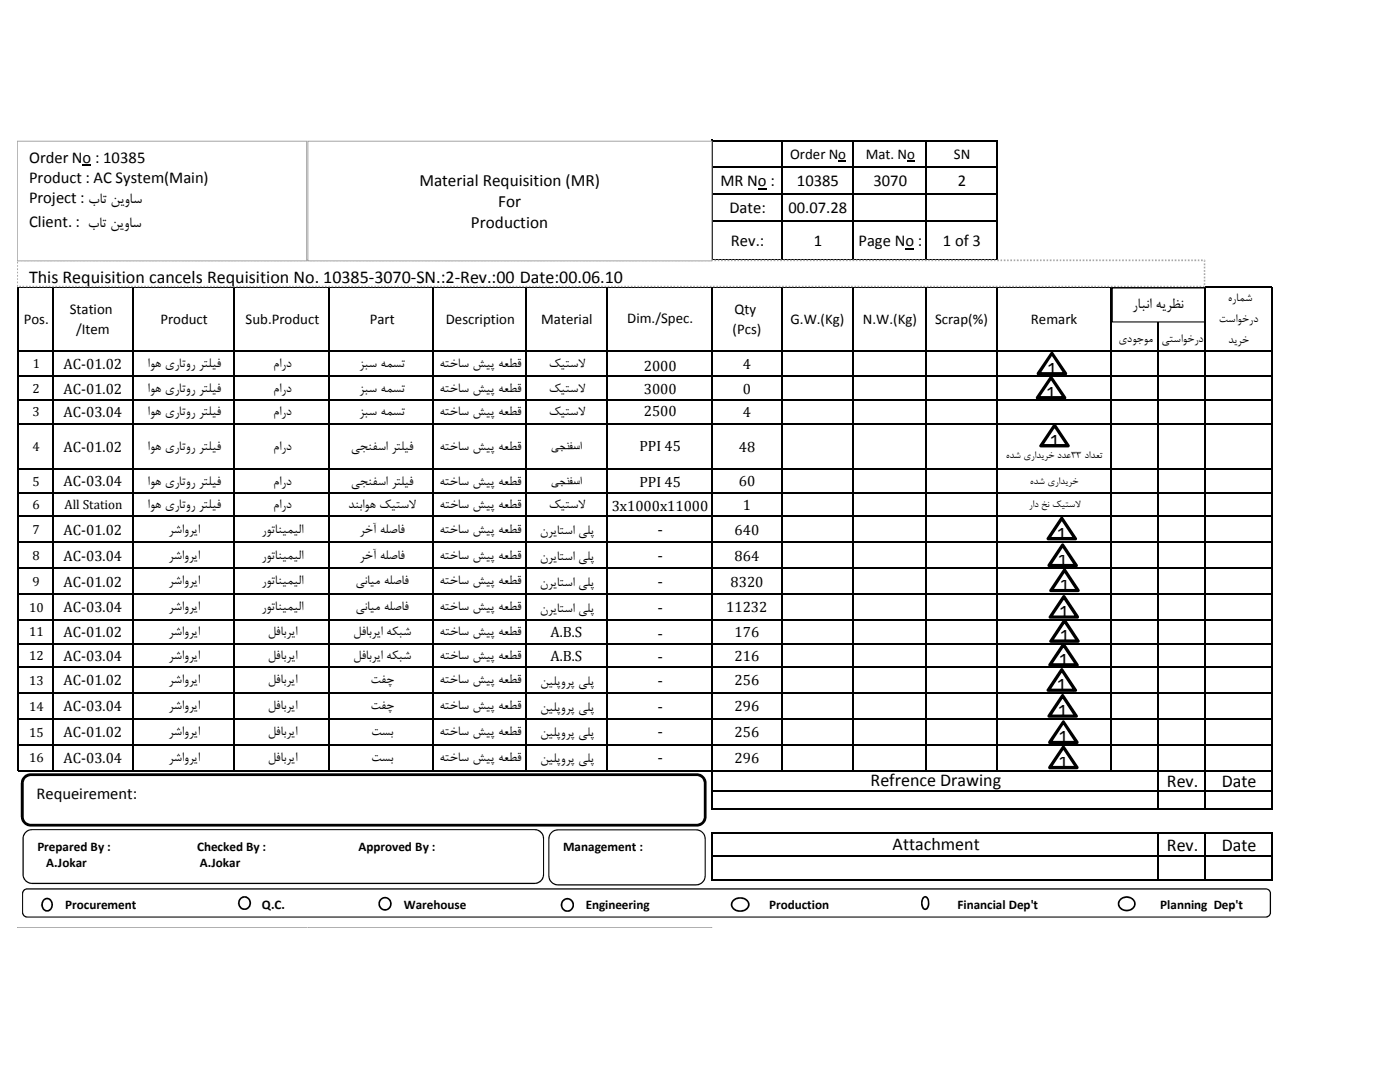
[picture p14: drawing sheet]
<svg xmlns="http://www.w3.org/2000/svg" width="279mm" height="216mm" viewBox="0 0 279 216" stroke-linecap="round" stroke-linejoin="round" font-family="sans-serif">
<defs><g id="words">
<g font-size="3.6">
<text x="5.8" y="56.6">This Requisition cancels Requisition No. 10385‐3070‐SN.:2‐Rev.:00 Date:00.06.10</text>
<text x="208.9" y="74.8">1</text>
<text x="208.7" y="79.6">1</text>
<text x="209.4" y="89.2">1</text>
<text x="210.9" y="107.7">1</text>
<text x="211.1" y="113">1</text>
<text x="211.4" y="118">1</text>
<text x="211.3" y="123.3">1</text>
<text x="211.4" y="128.1">1</text>
<text x="210.9" y="137.9">1</text>
<text x="211.2" y="132.9">1</text>
<text x="211.1" y="143.1">1</text>
<text x="211.2" y="148.3">1</text>
<text x="211.2" y="153.3">1</text>
<text x="173.7" y="156.8">Refrence Drawing</text>
<text x="232.9" y="157">Rev.</text>
<text x="243.8" y="157">Date</text>
<text x="178.1" y="169.6">Attachment</text>
<text x="232.9" y="169.8">Rev.</text>
<text x="243.8" y="169.8">Date</text>
</g>
<g font-size="3.4">
<text x="83.7" y="37.1">Material Requisition (MR)</text>
<text x="99.4" y="41.3">For</text>
<text x="94" y="45.5">Production</text>
</g>
<g font-size="3.3">
<text x="5.8" y="32.5">Order No : 10385</text>
<text x="5.8" y="40.5">Project : بات نيواس</text>
<text x="5.8" y="36.4">Product : AC System(Main)</text>
<text x="143.8" y="37.2">MR No :</text>
<text x="159" y="37.2">10385</text>
<text x="174.3" y="37.2">3070</text>
<text x="191.2" y="37.2">2</text>
<text x="5.8" y="45.4">Client. : بات نيواس</text>
<text x="145.6" y="42.6">Date:</text>
<text x="157.4" y="42.6">00.07.28</text>
<text x="145.9" y="49.1">Rev.:</text>
<text x="162.4" y="49.1">1</text>
<text x="171.3" y="49.1">Page No :</text>
<text x="188.2" y="49.1">1 of 3</text>
<text x="226" y="61.6">رابان ه</text>
<text x="232" y="61.6">يرظن</text>
<text x="7.3" y="159.4">Requeirement:</text>
</g>
<g font-size="3">
<text x="157.7" y="31.7">Order No</text>
<text x="172.8" y="31.7">Mat. No</text>
<text x="190.4" y="31.7">SN</text>
<text x="4.7" y="64.6">Pos.</text>
<text x="13.9" y="62.7">Station</text>
<text x="32" y="64.6">Product</text>
<text x="49" y="64.6">Sub.Product</text>
<text x="73.8" y="64.6">Part</text>
<text x="89" y="64.6">Description</text>
<text x="108" y="64.6">Material</text>
<text x="125.2" y="64.5">Dim./Spec.</text>
<text x="146.6" y="62.7">Qty</text>
<text x="157.8" y="64.6">G.W.(Kg)</text>
<text x="172.2" y="64.6">N.W.(Kg)</text>
<text x="186.6" y="64.6">Scrap(%)</text>
<text x="205.7" y="64.6">Remark</text>
<text x="15.2" y="66.6">/Item</text>
<text x="146.2" y="66.6">(Pcs)</text>
<text x="12.7" y="73.6">AC‐01.02</text>
<text x="29.5" y="73.2">اوه يراتور رتليف</text>
<text x="54.5" y="73.2">مارد</text>
<text x="71.7" y="73.2">زبس همست</text>
<text x="87.7" y="73.2">هتخاس شيپ هعطق</text>
<text x="109.5" y="73.2">كيتسل</text>
<text x="115.4" y="73.2">ا</text>
<text x="128.5" y="74">2000</text>
<text x="148.3" y="73.6">4</text>
<text x="12.7" y="78.5">AC‐01.02</text>
<text x="12.7" y="83.2">AC‐03.04</text>
<text x="29.5" y="78.1">اوه يراتور رتليف</text>
<text x="29.5" y="82.8">اوه يراتور رتليف</text>
<text x="54.5" y="78.1">مارد</text>
<text x="54.5" y="82.8">مارد</text>
<text x="71.7" y="78.1">زبس همست</text>
<text x="71.7" y="82.8">زبس همست</text>
<text x="87.7" y="78.1">هتخاس شيپ هعطق</text>
<text x="87.7" y="82.8">هتخاس شيپ هعطق</text>
<text x="109.5" y="78.1">كيتسل</text>
<text x="109.5" y="82.8">كيتسل</text>
<text x="115.4" y="78.1">ا</text>
<text x="115.4" y="82.8">ا</text>
<text x="128.5" y="83.1">2500</text>
<text x="128.5" y="78.7">3000</text>
<text x="148.3" y="78.5">0</text>
<text x="148.3" y="83.2">4</text>
<text x="29.5" y="89.7">اوه يراتور رتليف</text>
<text x="54.5" y="89.7">مارد</text>
<text x="70" y="89.7">يجنفسا رتليف</text>
<text x="87.7" y="89.7">هتخاس شيپ هعطق</text>
<text x="12.7" y="90.2">AC‐01.02</text>
<text x="127.6" y="90">PPI 45</text>
<text x="147.4" y="90.2">48</text>
<text x="12.7" y="97.1">AC‐03.04</text>
<text x="29.5" y="96.7">اوه يراتور رتليف</text>
<text x="29.5" y="101.4">اوه يراتور رتليف</text>
<text x="54.5" y="101.4">مارد</text>
<text x="54.5" y="96.7">مارد</text>
<text x="69.5" y="101.4">دنابوه كيتسل</text>
<text x="70" y="96.7">يجنفسا رتليف</text>
<text x="81.6" y="101.4">ا</text>
<text x="87.7" y="96.7">هتخاس شيپ هعطق</text>
<text x="87.7" y="101.4">هتخاس شيپ هعطق</text>
<text x="109.5" y="101.4">كيتسل</text>
<text x="115.4" y="101.4">ا</text>
<text x="122.1" y="101.9">3x1000x11000</text>
<text x="127.6" y="97.2">PPI 45</text>
<text x="147.4" y="97.1">60</text>
<text x="148.3" y="101.8">1</text>
<text x="12.7" y="106.7">AC‐01.02</text>
<text x="33.7" y="106.3">رشاور اي</text>
<text x="52.2" y="106.3">روتانيميال</text>
<text x="71.8" y="106.3">رخآ هلصاف</text>
<text x="87.7" y="106.3">هتخاس شيپ هعطق</text>
<text x="107.7" y="106.6">نرياتسا يلپ</text>
<text x="131.3" y="106.6">-</text>
<text x="146.6" y="106.7">640</text>
<text x="12.7" y="111.9">AC‐03.04</text>
<text x="33.7" y="111.5">رشاور اي</text>
<text x="52.2" y="111.5">روتانيميال</text>
<text x="71.8" y="111.5">رخآ هلصاف</text>
<text x="87.7" y="111.5">هتخاس شيپ هعطق</text>
<text x="107.7" y="111.7">نرياتسا يلپ</text>
<text x="131.3" y="111.7">-</text>
<text x="146.6" y="111.9">864</text>
<text x="12.7" y="117.1">AC‐01.02</text>
<text x="33.7" y="116.6">رشاور اي</text>
<text x="52.2" y="116.6">روتانيميال</text>
<text x="71" y="116.6">يان يم هلصاف</text>
<text x="87.7" y="116.6">هتخاس شيپ هعطق</text>
<text x="107.7" y="116.9">نرياتسا يلپ</text>
<text x="131.3" y="116.9">-</text>
<text x="145.8" y="117.1">8320</text>
<text x="12.7" y="122.2">AC‐03.04</text>
<text x="33.7" y="121.8">رشاور اي</text>
<text x="52.2" y="121.8">روتانيميال</text>
<text x="71" y="121.8">يان يم هلصاف</text>
<text x="87.7" y="121.8">هتخاس شيپ هعطق</text>
<text x="107.7" y="122">نرياتسا يلپ</text>
<text x="131.3" y="122">-</text>
<text x="145" y="122.2">11232</text>
<text x="12.7" y="127.1">AC‐01.02</text>
<text x="12.7" y="131.8">AC‐03.04</text>
<text x="33.7" y="126.7">رشاور اي</text>
<text x="33.7" y="131.4">رشاور اي</text>
<text x="53.4" y="126.7">لف بار اي</text>
<text x="53.4" y="131.4">لف بار اي</text>
<text x="70.5" y="126.7">لف بار اي هكبش</text>
<text x="70.5" y="131.4">لف بار اي هكبش</text>
<text x="87.7" y="126.7">هتخاس شيپ هعطق</text>
<text x="87.7" y="131.4">هتخاس شيپ هعطق</text>
<text x="109.9" y="127.1">A.B.S</text>
<text x="109.9" y="131.8">A.B.S</text>
<text x="131.3" y="132">-</text>
<text x="131.3" y="127.3">-</text>
<text x="146.6" y="127.1">176</text>
<text x="146.6" y="131.8">216</text>
<text x="12.7" y="136.8">AC‐01.02</text>
<text x="33.7" y="136.4">رشاور اي</text>
<text x="53.4" y="136.4">لف بار اي</text>
<text x="73.9" y="136.4">تفچ</text>
<text x="87.7" y="136.4">هتخاس شيپ هعطق</text>
<text x="107.8" y="136.6">نيلپورپ يلپ</text>
<text x="131.3" y="136.6">-</text>
<text x="146.6" y="136.8">256</text>
<text x="12.7" y="141.9">AC‐03.04</text>
<text x="33.7" y="141.5">رشاور اي</text>
<text x="53.4" y="141.5">لف بار اي</text>
<text x="73.9" y="141.5">تفچ</text>
<text x="87.7" y="141.5">هتخاس شيپ هعطق</text>
<text x="107.8" y="141.8">نيلپورپ يلپ</text>
<text x="131.3" y="141.8">-</text>
<text x="146.6" y="141.9">296</text>
<text x="12.7" y="147.1">AC‐01.02</text>
<text x="33.7" y="146.7">رشاور اي</text>
<text x="53.4" y="146.7">لف بار اي</text>
<text x="74.1" y="146.7">تسب</text>
<text x="87.7" y="146.7">هتخاس شيپ هعطق</text>
<text x="107.8" y="146.9">نيلپورپ يلپ</text>
<text x="131.3" y="146.9">-</text>
<text x="146.6" y="147.1">256</text>
<text x="12.7" y="152.3">AC‐03.04</text>
<text x="33.7" y="151.8">رشاور اي</text>
<text x="53.4" y="151.8">لف بار اي</text>
<text x="74.1" y="151.8">تسب</text>
<text x="87.7" y="151.8">هتخاس شيپ هعطق</text>
<text x="107.8" y="152.1">نيلپورپ يلپ</text>
<text x="131.3" y="152.1">-</text>
<text x="146.6" y="152.3">296</text>
</g>
<g font-size="2.6">
<text x="243.2" y="64.2">تساوخرد</text>
<text x="245.1" y="60">هرامش</text>
<text x="223.2" y="68.3">يدوجوم</text>
<text x="231.8" y="68.3">يتساوخرد</text>
<text x="245.1" y="68.4">ديرخ</text>
<text x="6.5" y="73.5">1</text>
<text x="6.5" y="78.4">2</text>
<text x="6.5" y="83.1">3</text>
<text x="6.5" y="90">4</text>
<text x="110.1" y="90">یجنفسا</text>
<text x="6.5" y="96.9">5</text>
<text x="6.5" y="101.6">6</text>
<text x="12.9" y="101.6">All Station</text>
<text x="110.1" y="96.9">یجنفسا</text>
<text x="6.5" y="106.6">7</text>
<text x="6.5" y="111.8">8</text>
<text x="6.5" y="116.9">9</text>
<text x="5.8" y="122.1">10</text>
<text x="5.8" y="127">11</text>
<text x="5.8" y="131.7">12</text>
<text x="5.8" y="136.7">13</text>
<text x="5.8" y="141.8">14</text>
<text x="5.8" y="147">15</text>
<text x="5.8" y="152.1">16</text>
<text x="7.5" y="169.7">Prepared By :</text>
<text x="9.2" y="172.9">A.Jokar</text>
<text x="39.3" y="169.7">Checked By :</text>
<text x="39.9" y="172.9">A.Jokar</text>
<text x="71.5" y="169.7">Approved By :</text>
<text x="112.4" y="169.8">Management :</text>
<text x="13" y="181.3">Procurement</text>
<text x="52.3" y="181.3">Q.C.</text>
<text x="80.6" y="181.3">Warehouse</text>
<text x="116.9" y="181.3">Engineering</text>
<text x="153.5" y="181.3">Production</text>
<text x="191.1" y="181.3">Financial Dep't</text>
<text x="231.6" y="181.3">Planning Dep't</text>
</g>
<g font-size="2.3">
<text x="200.7" y="91.4">هدش يراديرخ ددع33 دادعت</text>
<text x="205.3" y="101.2">راد خن كيتسل</text>
<text x="205.5" y="96.5">هدش يراديرخ</text>
<text x="214.5" y="101.2">ا</text>
</g>
</g></defs>
<path d="M151.3 37.6h1.7v.2h-1.7zM167.3 32.1h1.6v.2h-1.6zM181.1 32.1h1.5v.2h-1.5zM180.7 49.5h1.7v.2h-1.7z" fill="#000"/>
<g fill="none" stroke="#000" stroke-width=".3">
<path d="M142.2 27.9v24.2M142.3 28h56.8M142.3 33.4h56.8M142.3 38.8h56.8M156 28.2v23.9M170.3 28.2v23.9M184.8 28.2v23.9M198.9 28.2v125.7M3.6 57.1v96.8M3.7 57.3h250.2M10.6 57.4v96.5M26.5 57.4v96.5"/>
<path d="M46.8 57.4v96.5M65.7 57.4v96.5M86.5 57.4v96.5M105 57.4v96.5M121.1 57.4v96.5M142.2 57.4v104.2M142.3 44.2h56.8M142.3 51.9h56.8M156 57.4v96.5M170.3 57.4v96.5M184.8 57.4v96.5M221.8 57.4v96.5"/>
<path d="M231.2 57.4v104.2M240.5 57.4v104.2M253.8 57.4v104.2M3.7 70h250.2M3.7 75.1h250.2M3.7 79.8h250.2M3.7 84.5h250.2M3.7 93.7h250.2M3.7 98.4h250.2M3.7 103.1h250.2M3.7 108.2h250.2M3.7 113.4h250.2"/>
<path d="M3.7 118.6h250.2M3.7 123.7h250.2M3.7 128.4h250.2M3.7 133.1h250.2M3.7 138.3h250.2M3.7 143.4h250.2M3.7 148.6h250.2M3.7 153.8h250.2M142.3 157.8h111.6M142.2 166v9.7M142.3 161.5h111.6M142.3 166.2h111.6"/>
<path d="M142.3 170.9h111.6M142.3 175.6h111.6M231.2 166.3v9.4M240.5 166.3v9.4M253.8 166.3v9.4"/>
</g>
<path d="M3.4 51.9h237v5.2h-237z" fill="#fff"/>
<path d="M3.4 56.9h.2v.2h-.2zM3.4 56.2h.2v.3h-.2zM3.4 55.5h.2v.3h-.2zM3.4 54.9h.2v.3h-.2zM3.4 54.2h.2v.3h-.2zM3.4 53.6h.2v.3h-.2zM3.4 52.9h.2v.3h-.2zM3.4 52.2h.2v.4h-.2zM3.5 51.8h.3v.3h-.3zM4.1 51.8h.3v.3h-.3zM4.8 51.8h.3v.3h-.3zM5.5 51.8h.3v.3h-.3zM6.1 51.8h.3v.3h-.3zM6.8 51.8h.3v.3h-.3zM7.4 51.8h.3v.3h-.3zM8.1 51.8h.3v.3h-.3zM8.7 51.8h.4v.3h-.4zM9.4 51.8h.3v.3h-.3zM10 51.8h.4v.3h-.4zM10.7 51.8h.3v.3h-.3zM11.3 51.8h.4v.3h-.4zM12 51.8h.3v.3h-.3zM12.7 51.8h.3v.3h-.3zM13.3 51.8h.3v.3h-.3zM14 51.8h.3v.3h-.3zM14.6 51.8h.3v.3h-.3zM15.3 51.8h.3v.3h-.3zM16 51.8h.3v.3h-.3zM16.6 51.8h.3v.3h-.3zM17.3 51.8h.3v.3h-.3zM17.9 51.8h.3v.3h-.3zM18.6 51.8h.3v.3h-.3zM19.2 51.8h.4v.3h-.4zM19.9 51.8h.3v.3h-.3zM20.5 51.8h.4v.3h-.4zM21.2 51.8h.3v.3h-.3zM21.8 51.8h.4v.3h-.4zM22.5 51.8h.3v.3h-.3zM23.2 51.8h.3v.3h-.3zM23.8 51.8h.3v.3h-.3zM24.5 51.8h.3v.3h-.3zM25.1 51.8h.3v.3h-.3zM25.8 51.8h.3v.3h-.3zM26.5 51.8h.3v.3h-.3zM27.1 51.8h.3v.3h-.3zM27.8 51.8h.3v.3h-.3zM28.4 51.8h.3v.3h-.3zM29.1 51.8h.3v.3h-.3zM29.7 51.8h.4v.3h-.4zM30.4 51.8h.3v.3h-.3zM31 51.8h.4v.3h-.4zM31.7 51.8h.3v.3h-.3zM32.3 51.8h.4v.3h-.4zM33 51.8h.3v.3h-.3zM33.7 51.8h.3v.3h-.3zM34.3 51.8h.3v.3h-.3zM35 51.8h.3v.3h-.3zM35.6 51.8h.3v.3h-.3zM36.3 51.8h.3v.3h-.3zM37 51.8h.3v.3h-.3zM37.6 51.8h.3v.3h-.3zM38.3 51.8h.3v.3h-.3zM38.9 51.8h.3v.3h-.3zM39.6 51.8h.3v.3h-.3zM40.2 51.8h.4v.3h-.4zM40.9 51.8h.3v.3h-.3zM41.5 51.8h.4v.3h-.4zM42.2 51.8h.3v.3h-.3zM42.8 51.8h.4v.3h-.4zM43.5 51.8h.3v.3h-.3zM44.2 51.8h.3v.3h-.3zM44.8 51.8h.3v.3h-.3zM45.5 51.8h.3v.3h-.3zM46.1 51.8h.3v.3h-.3zM46.8 51.8h.3v.3h-.3zM47.5 51.8h.3v.3h-.3zM48.1 51.8h.3v.3h-.3zM48.8 51.8h.3v.3h-.3zM49.4 51.8h.3v.3h-.3zM50.1 51.8h.3v.3h-.3zM50.7 51.8h.4v.3h-.4zM51.4 51.8h.3v.3h-.3zM52 51.8h.4v.3h-.4zM52.7 51.8h.3v.3h-.3zM53.3 51.8h.4v.3h-.4zM54 51.8h.3v.3h-.3zM54.7 51.8h.3v.3h-.3zM55.3 51.8h.3v.3h-.3zM56 51.8h.3v.3h-.3zM56.6 51.8h.3v.3h-.3zM57.3 51.8h.3v.3h-.3zM58 51.8h.3v.3h-.3zM58.6 51.8h.3v.3h-.3zM59.3 51.8h.3v.3h-.3zM59.9 51.8h.3v.3h-.3zM60.6 51.8h.3v.3h-.3zM61.2 51.8h.4v.3h-.4zM61.9 51.8h.3v.3h-.3zM62.5 51.8h.4v.3h-.4zM63.2 51.8h.3v.3h-.3zM63.8 51.8h.4v.3h-.4zM64.5 51.8h.3v.3h-.3zM65.2 51.8h.3v.3h-.3zM65.8 51.8h.3v.3h-.3zM66.5 51.8h.3v.3h-.3zM67.1 51.8h.3v.3h-.3zM67.8 51.8h.3v.3h-.3zM68.5 51.8h.2v.3h-.2zM69.1 51.8h.3v.3h-.3zM69.8 51.8h.3v.3h-.3zM70.4 51.8h.3v.3h-.3zM71.1 51.8h.3v.3h-.3zM71.7 51.8h.4v.3h-.4zM72.4 51.8h.3v.3h-.3zM73 51.8h.4v.3h-.4zM73.7 51.8h.3v.3h-.3zM74.3 51.8h.4v.3h-.4zM75 51.8h.3v.3h-.3zM75.6 51.8h.4v.3h-.4zM76.3 51.8h.3v.3h-.3zM77 51.8h.3v.3h-.3zM77.6 51.8h.3v.3h-.3zM78.3 51.8h.3v.3h-.3zM79 51.8h.2v.3h-.2zM79.6 51.8h.3v.3h-.3zM80.3 51.8h.3v.3h-.3zM80.9 51.8h.3v.3h-.3zM81.6 51.8h.3v.3h-.3zM82.2 51.8h.3v.3h-.3zM82.9 51.8h.3v.3h-.3zM83.5 51.8h.4v.3h-.4zM84.2 51.8h.3v.3h-.3zM84.8 51.8h.4v.3h-.4zM85.5 51.8h.3v.3h-.3zM86.1 51.8h.4v.3h-.4zM86.8 51.8h.3v.3h-.3zM87.5 51.8h.3v.3h-.3zM88.1 51.8h.3v.3h-.3zM88.8 51.8h.3v.3h-.3zM89.5 51.8h.2v.3h-.2zM90.1 51.8h.3v.3h-.3zM90.8 51.8h.3v.3h-.3zM91.4 51.8h.3v.3h-.3zM92.1 51.8h.3v.3h-.3zM92.7 51.8h.3v.3h-.3zM93.4 51.8h.3v.3h-.3zM94 51.8h.4v.3h-.4zM94.7 51.8h.3v.3h-.3zM95.3 51.8h.4v.3h-.4zM96 51.8h.3v.3h-.3zM96.6 51.8h.4v.3h-.4zM97.3 51.8h.3v.3h-.3zM98 51.8h.3v.3h-.3zM98.6 51.8h.3v.3h-.3zM99.3 51.8h.3v.3h-.3zM99.9 51.8h.3v.3h-.3zM100.6 51.8h.3v.3h-.3zM101.3 51.8h.3v.3h-.3zM101.9 51.8h.3v.3h-.3zM102.6 51.8h.3v.3h-.3zM103.2 51.8h.3v.3h-.3zM103.9 51.8h.3v.3h-.3zM104.5 51.8h.4v.3h-.4zM105.2 51.8h.3v.3h-.3zM105.8 51.8h.4v.3h-.4zM106.5 51.8h.3v.3h-.3zM107.1 51.8h.4v.3h-.4zM107.8 51.8h.3v.3h-.3zM108.5 51.8h.3v.3h-.3zM109.1 51.8h.3v.3h-.3zM109.8 51.8h.3v.3h-.3zM110.4 51.8h.3v.3h-.3zM111.1 51.8h.3v.3h-.3zM111.8 51.8h.3v.3h-.3zM112.4 51.8h.3v.3h-.3zM113.1 51.8h.3v.3h-.3zM113.7 51.8h.3v.3h-.3zM114.4 51.8h.3v.3h-.3zM115 51.8h.4v.3h-.4zM115.7 51.8h.3v.3h-.3zM116.3 51.8h.4v.3h-.4zM117 51.8h.3v.3h-.3zM117.6 51.8h.4v.3h-.4zM118.3 51.8h.3v.3h-.3zM119 51.8h.3v.3h-.3zM119.6 51.8h.3v.3h-.3zM120.3 51.8h.3v.3h-.3zM120.9 51.8h.3v.3h-.3zM121.6 51.8h.3v.3h-.3zM122.3 51.8h.3v.3h-.3zM122.9 51.8h.3v.3h-.3zM123.6 51.8h.3v.3h-.3zM124.2 51.8h.3v.3h-.3zM124.9 51.8h.3v.3h-.3zM125.5 51.8h.4v.3h-.4zM126.2 51.8h.3v.3h-.3zM126.8 51.8h.4v.3h-.4zM127.5 51.8h.3v.3h-.3zM128.1 51.8h.4v.3h-.4zM128.8 51.8h.3v.3h-.3zM129.5 51.8h.3v.3h-.3zM130.1 51.8h.3v.3h-.3zM130.8 51.8h.3v.3h-.3zM131.4 51.8h.3v.3h-.3zM132.1 51.8h.3v.3h-.3zM132.8 51.8h.3v.3h-.3zM133.4 51.8h.3v.3h-.3zM134.1 51.8h.3v.3h-.3zM134.7 51.8h.3v.3h-.3zM135.4 51.8h.3v.3h-.3zM136 51.8h.4v.3h-.4zM136.7 51.8h.3v.3h-.3zM137.3 51.8h.4v.3h-.4zM138 51.8h.3v.3h-.3zM138.6 51.8h.4v.3h-.4zM139.3 51.8h.3v.3h-.3zM140 51.8h.3v.3h-.3zM140.6 51.8h.3v.3h-.3zM141.3 51.8h.3v.3h-.3zM141.9 51.8h.3v.3h-.3zM142.6 51.8h.3v.3h-.3zM143.3 51.8h.3v.3h-.3zM143.9 51.8h.3v.3h-.3zM144.6 51.8h.3v.3h-.3zM145.2 51.8h.3v.3h-.3zM145.9 51.8h.3v.3h-.3zM146.5 51.8h.4v.3h-.4zM147.2 51.8h.3v.3h-.3zM147.8 51.8h.4v.3h-.4zM148.5 51.8h.3v.3h-.3zM149.1 51.8h.4v.3h-.4zM149.8 51.8h.3v.3h-.3zM150.5 51.8h.3v.3h-.3zM151.1 51.8h.3v.3h-.3zM151.8 51.8h.3v.3h-.3zM152.4 51.8h.3v.3h-.3zM153.1 51.8h.3v.3h-.3zM153.8 51.8h.3v.3h-.3zM154.4 51.8h.3v.3h-.3zM155.1 51.8h.3v.3h-.3zM155.7 51.8h.3v.3h-.3zM156.4 51.8h.3v.3h-.3zM157 51.8h.4v.3h-.4zM157.7 51.8h.3v.3h-.3zM158.3 51.8h.4v.3h-.4zM159 51.8h.3v.3h-.3zM159.6 51.8h.4v.3h-.4zM160.3 51.8h.3v.3h-.3zM161 51.8h.3v.3h-.3zM161.6 51.8h.3v.3h-.3zM162.3 51.8h.3v.3h-.3zM162.9 51.8h.3v.3h-.3zM163.6 51.8h.3v.3h-.3zM164.3 51.8h.2v.3h-.2zM164.9 51.8h.3v.3h-.3zM165.6 51.8h.3v.3h-.3zM166.2 51.8h.3v.3h-.3zM166.9 51.8h.3v.3h-.3zM167.5 51.8h.4v.3h-.4zM168.2 51.8h.3v.3h-.3zM168.8 51.8h.4v.3h-.4zM169.5 51.8h.3v.3h-.3zM170.1 51.8h.4v.3h-.4zM170.8 51.8h.3v.3h-.3zM171.4 51.8h.4v.3h-.4zM172.1 51.8h.3v.3h-.3zM172.8 51.8h.3v.3h-.3zM173.4 51.8h.3v.3h-.3zM174.1 51.8h.3v.3h-.3zM174.8 51.8h.2v.3h-.2zM175.4 51.8h.3v.3h-.3zM176.1 51.8h.3v.3h-.3zM176.7 51.8h.3v.3h-.3zM177.4 51.8h.3v.3h-.3zM178 51.8h.4v.3h-.4zM178.7 51.8h.3v.3h-.3zM179.3 51.8h.4v.3h-.4zM180 51.8h.3v.3h-.3zM180.6 51.8h.4v.3h-.4zM181.3 51.8h.3v.3h-.3zM181.9 51.8h.4v.3h-.4zM182.6 51.8h.3v.3h-.3zM183.3 51.8h.3v.3h-.3zM183.9 51.8h.3v.3h-.3zM184.6 51.8h.3v.3h-.3zM185.3 51.8h.2v.3h-.2zM185.9 51.8h.3v.3h-.3zM186.6 51.8h.3v.3h-.3zM187.2 51.8h.3v.3h-.3zM187.9 51.8h.3v.3h-.3zM188.5 51.8h.3v.3h-.3zM189.2 51.8h.3v.3h-.3zM189.8 51.8h.4v.3h-.4zM190.5 51.8h.3v.3h-.3zM191.1 51.8h.4v.3h-.4zM191.8 51.8h.3v.3h-.3zM192.4 51.8h.4v.3h-.4zM193.1 51.8h.3v.3h-.3zM193.8 51.8h.3v.3h-.3zM194.4 51.8h.3v.3h-.3zM195.1 51.8h.3v.3h-.3zM195.7 51.8h.3v.3h-.3zM196.4 51.8h.3v.3h-.3zM197.1 51.8h.3v.3h-.3zM197.7 51.8h.3v.3h-.3zM198.4 51.8h.3v.3h-.3zM199 51.8h.3v.3h-.3zM199.7 51.8h.3v.3h-.3zM200.3 51.8h.4v.3h-.4zM201 51.8h.3v.3h-.3zM201.6 51.8h.4v.3h-.4zM202.3 51.8h.3v.3h-.3zM202.9 51.8h.4v.3h-.4zM203.6 51.8h.3v.3h-.3zM204.3 51.8h.3v.3h-.3zM204.9 51.8h.3v.3h-.3zM205.6 51.8h.3v.3h-.3zM206.2 51.8h.3v.3h-.3zM206.9 51.8h.3v.3h-.3zM207.6 51.8h.3v.3h-.3zM208.2 51.8h.3v.3h-.3zM208.9 51.8h.3v.3h-.3zM209.5 51.8h.3v.3h-.3zM210.2 51.8h.3v.3h-.3zM210.8 51.8h.4v.3h-.4zM211.5 51.8h.3v.3h-.3zM212.1 51.8h.4v.3h-.4zM212.8 51.8h.3v.3h-.3zM213.4 51.8h.4v.3h-.4zM214.1 51.8h.3v.3h-.3zM214.8 51.8h.3v.3h-.3zM215.4 51.8h.3v.3h-.3zM216.1 51.8h.3v.3h-.3zM216.7 51.8h.3v.3h-.3zM217.4 51.8h.3v.3h-.3zM218.1 51.8h.3v.3h-.3zM218.7 51.8h.3v.3h-.3zM219.4 51.8h.3v.3h-.3zM220 51.8h.3v.3h-.3zM220.7 51.8h.3v.3h-.3zM221.3 51.8h.4v.3h-.4zM222 51.8h.3v.3h-.3zM222.6 51.8h.4v.3h-.4zM223.3 51.8h.3v.3h-.3zM223.9 51.8h.4v.3h-.4zM224.6 51.8h.3v.3h-.3zM225.3 51.8h.3v.3h-.3zM225.9 51.8h.3v.3h-.3zM226.6 51.8h.3v.3h-.3zM227.2 51.8h.3v.3h-.3zM227.9 51.8h.3v.3h-.3zM228.6 51.8h.3v.3h-.3zM229.2 51.8h.3v.3h-.3zM229.9 51.8h.3v.3h-.3zM230.5 51.8h.3v.3h-.3zM231.2 51.8h.3v.3h-.3zM231.8 51.8h.4v.3h-.4zM232.5 51.8h.3v.3h-.3zM233.1 51.8h.4v.3h-.4zM233.8 51.8h.3v.3h-.3zM234.4 51.8h.4v.3h-.4zM235.1 51.8h.3v.3h-.3zM235.8 51.8h.3v.3h-.3zM236.4 51.8h.3v.3h-.3zM237.1 51.8h.3v.3h-.3zM237.7 51.8h.3v.3h-.3zM238.4 51.8h.3v.3h-.3zM239.1 51.8h.3v.3h-.3zM239.7 51.8h.3v.3h-.3zM240.4 51.8h.1v.4h-.3zM240.2 52.6h.3v.3h-.3zM240.2 53.2h.3v.4h-.3zM240.2 53.9h.3v.3h-.3zM240.2 54.5h.3v.4h-.3zM240.2 55.2h.3v.3h-.3zM240.2 55.8h.3v.4h-.3zM240.2 56.5h.3v.4h-.3zM240.1 57h.3l-.2 .1h.3v.2h-.4zM239.4 57h.3v.3h-.3zM238.8 57h.3v.3h-.3zM238.1 57h.3v.3h-.3zM237.4 57h.4v.3h-.4zM236.8 57h.3v.3h-.3zM236.1 57h.4v.3h-.4zM235.5 57h.3v.3h-.3zM234.8 57h.4v.3h-.4zM234.1 57h.4v.3h-.4zM233.5 57h.3v.3h-.3zM232.8 57h.4v.3h-.4zM232.2 57h.3v.3h-.3zM231.5 57h.4v.3h-.4zM230.9 57h.3v.3h-.3zM230.2 57h.3v.3h-.3zM229.6 57h.3v.3h-.3zM228.9 57h.3v.3h-.3zM228.3 57h.3v.3h-.3zM227.6 57h.3v.3h-.3zM226.9 57h.4v.3h-.4zM226.3 57h.3v.3h-.3zM225.6 57h.4v.3h-.4zM225 57h.3v.3h-.3zM224.3 57h.4v.3h-.4zM223.6 57h.4v.3h-.4zM223 57h.4v.3h-.4zM222.3 57h.4v.3h-.4zM221.7 57h.3v.3h-.3zM221 57h.4v.3h-.4zM220.4 57h.3v.3h-.3zM219.7 57h.3v.3h-.3zM219.1 57h.3v.3h-.3zM218.4 57h.3v.3h-.3zM217.8 57h.3v.3h-.3zM217.1 57h.3v.3h-.3zM216.5 57h.3v.3h-.3zM215.8 57h.3v.3h-.3zM215.1 57h.4v.3h-.4zM214.5 57h.3v.3h-.3zM213.8 57h.4v.3h-.4zM213.1 57h.4v.3h-.4zM212.5 57h.4v.3h-.4zM211.8 57h.4v.3h-.4zM211.2 57h.3v.3h-.3zM210.5 57h.4v.3h-.4zM209.9 57h.3v.3h-.3zM209.2 57h.3v.3h-.3zM208.6 57h.3v.3h-.3zM207.9 57h.3v.3h-.3zM207.3 57h.3v.3h-.3zM206.6 57h.3v.3h-.3zM206 57h.3v.3h-.3zM205.3 57h.3v.3h-.3zM204.6 57h.4v.3h-.4zM204 57h.3v.3h-.3zM203.3 57h.4v.3h-.4zM202.6 57h.4v.3h-.4zM202 57h.4v.3h-.4zM201.3 57h.4v.3h-.4zM200.7 57h.3v.3h-.3zM200 57h.4v.3h-.4zM199.4 57h.3v.3h-.3zM198.7 57h.4v.3h-.4zM198.1 57h.3v.3h-.3zM197.4 57h.3v.3h-.3zM196.8 57h.3v.3h-.3zM196.1 57h.3v.3h-.3zM195.5 57h.3v.3h-.3zM194.8 57h.3v.3h-.3zM194.1 57h.4v.3h-.4zM193.5 57h.3v.3h-.3zM192.8 57h.4v.3h-.4zM192.2 57h.3v.3h-.3zM191.5 57h.4v.3h-.4zM190.8 57h.4v.3h-.4zM190.2 57h.3v.3h-.3zM189.5 57h.4v.3h-.4zM188.9 57h.3v.3h-.3zM188.2 57h.4v.3h-.4zM187.6 57h.3v.3h-.3zM186.9 57h.3v.3h-.3zM186.3 57h.3v.3h-.3zM185.6 57h.3v.3h-.3zM185 57h.3v.3h-.3zM184.3 57h.3v.3h-.3zM183.6 57h.4v.3h-.4zM183 57h.3v.3h-.3zM182.3 57h.4v.3h-.4zM181.7 57h.3v.3h-.3zM181 57h.4v.3h-.4zM180.3 57h.4v.3h-.4zM179.7 57h.3v.3h-.3zM179 57h.4v.3h-.4zM178.4 57h.3v.3h-.3zM177.7 57h.4v.3h-.4zM177.1 57h.3v.3h-.3zM176.4 57h.3v.3h-.3zM175.8 57h.3v.3h-.3zM175.1 57h.3v.3h-.3zM174.5 57h.3v.3h-.3zM173.8 57h.3v.3h-.3zM173.1 57h.4v.3h-.4zM172.5 57h.3v.3h-.3zM171.8 57h.4v.3h-.4zM171.2 57h.3v.3h-.3zM170.5 57h.4v.3h-.4zM169.8 57h.4v.3h-.4zM169.2 57h.3v.3h-.3zM168.5 57h.4v.3h-.4zM167.9 57h.3v.3h-.3zM167.2 57h.4v.3h-.4zM166.6 57h.3v.3h-.3zM165.9 57h.3v.3h-.3zM165.3 57h.3v.3h-.3zM164.6 57h.3v.3h-.3zM164 57h.3v.3h-.3zM163.3 57h.3v.3h-.3zM162.6 57h.4v.3h-.4zM162 57h.3v.3h-.3zM161.3 57h.4v.3h-.4zM160.7 57h.3v.3h-.3zM160 57h.4v.3h-.4zM159.3 57h.4v.3h-.4zM158.7 57h.3v.3h-.3zM158 57h.4v.3h-.4zM157.4 57h.3v.3h-.3zM156.7 57h.4v.3h-.4zM156.1 57h.3v.3h-.3zM155.4 57h.3v.3h-.3zM154.8 57h.3v.3h-.3zM154.1 57h.3v.3h-.3zM153.5 57h.3v.3h-.3zM152.8 57h.3v.3h-.3zM152.1 57h.4v.3h-.4zM151.5 57h.3v.3h-.3zM150.8 57h.4v.3h-.4zM150.2 57h.3v.3h-.3zM149.5 57h.4v.3h-.4zM148.8 57h.4v.3h-.4zM148.2 57h.3v.3h-.3zM147.5 57h.4v.3h-.4zM146.9 57h.3v.3h-.3zM146.2 57h.4v.3h-.4zM145.6 57h.3v.3h-.3zM144.9 57h.3v.3h-.3zM144.3 57h.3v.3h-.3zM143.6 57h.3v.3h-.3zM143 57h.3v.3h-.3zM142.3 57h.3v.3h-.3zM141.6 57h.4v.3h-.4zM141 57h.3v.3h-.3zM140.3 57h.4v.3h-.4zM139.7 57h.3v.3h-.3zM139 57h.4v.3h-.4zM138.3 57h.4v.3h-.4zM137.7 57h.3v.3h-.3zM137 57h.4v.3h-.4zM136.4 57h.3v.3h-.3zM135.7 57h.4v.3h-.4zM135.1 57h.3v.3h-.3zM134.4 57h.3v.3h-.3zM133.8 57h.3v.3h-.3zM133.1 57h.3v.3h-.3zM132.5 57h.3v.3h-.3zM131.8 57h.3v.3h-.3zM131.1 57h.4v.3h-.4zM130.5 57h.3v.3h-.3zM129.8 57h.4v.3h-.4zM129.2 57h.3v.3h-.3zM128.5 57h.4v.3h-.4zM127.8 57h.4v.3h-.4zM127.2 57h.4v.3h-.4zM126.5 57h.4v.3h-.4zM125.9 57h.3v.3h-.3zM125.2 57h.4v.3h-.4zM124.6 57h.3v.3h-.3zM123.9 57h.3v.3h-.3zM123.3 57h.3v.3h-.3zM122.6 57h.3v.3h-.3zM122 57h.3v.3h-.3zM121.3 57h.3v.3h-.3zM120.6 57h.4v.3h-.4zM120 57h.3v.3h-.3zM119.3 57h.4v.3h-.4zM118.7 57h.3v.3h-.3zM118 57h.4v.3h-.4zM117.3 57h.4v.3h-.4zM116.7 57h.4v.3h-.4zM116 57h.4v.3h-.4zM115.4 57h.3v.3h-.3zM114.7 57h.4v.3h-.4zM114.1 57h.3v.3h-.3zM113.4 57h.3v.3h-.3zM112.8 57h.3v.3h-.3zM112.1 57h.3v.3h-.3zM111.5 57h.3v.3h-.3zM110.8 57h.3v.3h-.3zM110.2 57h.3v.3h-.3zM109.5 57h.3v.3h-.3zM108.8 57h.4v.3h-.4zM108.2 57h.3v.3h-.3zM107.5 57h.4v.3h-.4zM106.8 57h.4v.3h-.4zM106.2 57h.4v.3h-.4zM105.5 57h.4v.3h-.4zM104.9 57h.3v.3h-.3zM104.2 57h.4v.3h-.4zM103.6 57h.3v.3h-.3zM102.9 57h.4v.3h-.4zM102.3 57h.3v.3h-.3zM101.6 57h.3v.3h-.3zM101 57h.3v.3h-.3zM100.3 57h.3v.3h-.3zM99.7 57h.3v.3h-.3zM99 57h.3v.3h-.3zM98.3 57h.4v.3h-.4zM97.7 57h.3v.3h-.3zM97 57h.4v.3h-.4zM96.4 57h.3v.3h-.3zM95.7 57h.4v.3h-.4zM95 57h.4v.3h-.4zM94.4 57h.3v.3h-.3zM93.7 57h.4v.3h-.4zM93.1 57h.3v.3h-.3zM92.4 57h.4v.3h-.4zM91.8 57h.3v.3h-.3zM91.1 57h.3v.3h-.3zM90.5 57h.3v.3h-.3zM89.8 57h.3v.3h-.3zM89.2 57h.3v.3h-.3zM88.5 57h.3v.3h-.3zM87.8 57h.4v.3h-.4zM87.2 57h.3v.3h-.3zM86.5 57h.4v.3h-.4zM85.9 57h.3v.3h-.3zM85.2 57h.4v.3h-.4zM84.5 57h.4v.3h-.4zM83.9 57h.3v.3h-.3zM83.2 57h.4v.3h-.4zM82.6 57h.3v.3h-.3zM81.9 57h.4v.3h-.4zM81.3 57h.3v.3h-.3zM80.6 57h.3v.3h-.3zM80 57h.3v.3h-.3zM79.3 57h.3v.3h-.3zM78.7 57h.3v.3h-.3zM78 57h.3v.3h-.3zM77.3 57h.4v.3h-.4zM76.7 57h.3v.3h-.3zM76 57h.4v.3h-.4zM75.4 57h.3v.3h-.3zM74.7 57h.4v.3h-.4zM74 57h.4v.3h-.4zM73.4 57h.3v.3h-.3zM72.7 57h.4v.3h-.4zM72.1 57h.3v.3h-.3zM71.4 57h.4v.3h-.4zM70.8 57h.3v.3h-.3zM70.1 57h.3v.3h-.3zM69.5 57h.3v.3h-.3zM68.8 57h.3v.3h-.3zM68.2 57h.3v.3h-.3zM67.5 57h.3v.3h-.3zM66.8 57h.4v.3h-.4zM66.2 57h.3v.3h-.3zM65.5 57h.4v.3h-.4zM64.9 57h.3v.3h-.3zM64.2 57h.4v.3h-.4zM63.5 57h.4v.3h-.4zM62.9 57h.3v.3h-.3zM62.2 57h.4v.3h-.4zM61.6 57h.3v.3h-.3zM60.9 57h.4v.3h-.4zM60.3 57h.3v.3h-.3zM59.6 57h.3v.3h-.3zM59 57h.3v.3h-.3zM58.3 57h.3v.3h-.3zM57.7 57h.3v.3h-.3zM57 57h.3v.3h-.3zM56.3 57h.4v.3h-.4zM55.7 57h.3v.3h-.3zM55 57h.4v.3h-.4zM54.4 57h.3v.3h-.3zM53.7 57h.4v.3h-.4zM53 57h.4v.3h-.4zM52.4 57h.3v.3h-.3zM51.7 57h.4v.3h-.4zM51.1 57h.3v.3h-.3zM50.4 57h.4v.3h-.4zM49.8 57h.3v.3h-.3zM49.1 57h.3v.3h-.3zM48.5 57h.3v.3h-.3zM47.8 57h.3v.3h-.3zM47.2 57h.3v.3h-.3zM46.5 57h.3v.3h-.3zM45.8 57h.4v.3h-.4zM45.2 57h.3v.3h-.3zM44.5 57h.4v.3h-.4zM43.9 57h.3v.3h-.3zM43.2 57h.4v.3h-.4zM42.5 57h.4v.3h-.4zM41.9 57h.3v.3h-.3zM41.2 57h.4v.3h-.4zM40.6 57h.3v.3h-.3zM39.9 57h.4v.3h-.4zM39.3 57h.3v.3h-.3zM38.6 57h.3v.3h-.3zM38 57h.3v.3h-.3zM37.3 57h.3v.3h-.3zM36.7 57h.3v.3h-.3zM36 57h.3v.3h-.3zM35.3 57h.4v.3h-.4zM34.7 57h.3v.3h-.3zM34 57h.4v.3h-.4zM33.4 57h.3v.3h-.3zM32.7 57h.4v.3h-.4zM32 57h.4v.3h-.4zM31.4 57h.3v.3h-.3zM30.7 57h.4v.3h-.4zM30.1 57h.3v.3h-.3zM29.4 57h.4v.3h-.4zM28.8 57h.3v.3h-.3zM28.1 57h.3v.3h-.3zM27.5 57h.3v.3h-.3zM26.8 57h.3v.3h-.3zM26.2 57h.3v.3h-.3zM25.5 57h.3v.3h-.3zM24.8 57h.4v.3h-.4zM24.2 57h.3v.3h-.3zM23.5 57h.4v.3h-.4zM22.9 57h.3v.3h-.3zM22.2 57h.4v.3h-.4zM21.5 57h.4v.3h-.4zM20.9 57h.4v.3h-.4zM20.2 57h.4v.3h-.4zM19.6 57h.3v.3h-.3zM18.9 57h.4v.3h-.4zM18.3 57h.3v.3h-.3zM17.6 57h.3v.3h-.3zM17 57h.3v.3h-.3zM16.3 57h.3v.3h-.3zM15.7 57h.3v.3h-.3zM15 57h.3v.3h-.3zM14.4 57h.3v.3h-.3zM13.7 57h.3v.3h-.3zM13 57h.4v.3h-.4zM12.4 57h.3v.3h-.3zM11.7 57h.4v.3h-.4zM11 57h.4v.3h-.4zM10.4 57h.4v.3h-.4zM9.7 57h.4v.3h-.4zM9.1 57h.3v.3h-.3zM8.4 57h.4v.3h-.4zM7.8 57h.3v.3h-.3zM7.1 57h.4v.3h-.4zM6.5 57h.3v.3h-.3zM5.8 57h.3v.3h-.3zM5.2 57h.3v.3h-.3zM4.5 57h.3v.3h-.3zM3.9 57h.3v.3h-.3zM3.4 57l.1 .3z" fill="#a6a6a6"/>
<path d="M3.4 28.2h57.8v23.8h-57.8z" fill="#fff"/>
<path d="M3.4 28.1h57.9v24l-57.9 .1zM3.4 28.3l.2-.1v23.8l-.2-.1h57.8l-.1 .1v-23.8l.1 .1z" fill="#a6a6a6"/>
<path d="M16.5 32.9h1.7v.2h-1.7z" fill="#000"/>
<path d="M61.4 28.2h80.6v23.8h-80.6z" fill="#fff"/>
<path d="M61.4 28.1h80.7l.1 23.9-.2 .2h-80.6zM61.4 28.3l.2-.1v23.8l-.2-.1h80.6l-.1 .1v-23.8l.1 .1z" fill="#a6a6a6"/>
<path d="M222 57.4h18.4v6.8h-18.4z" fill="#fff"/>
<path d="M221.9 57.4l18.5-.1 .1 .1v6.9h-18.5l-.2-.1zM222 57.6l.1-.2v6.8l-.1-.1h18.4l-.1 .1v-6.8l.1 .2z" fill="#000"/>
<path d="M4.9 155.1l.8-.5h.4h133a1.66 1.66 0 0 1 1.6 1.7v6.7a1.63 1.63 0 0 1-1.6 1.6h-133a1.66 1.66 0 0 1-1.7-1.6v-6.7l.1-.5z" fill-rule="evenodd" fill="#fff"/>
<path d="M4.7 154.9l.7-.5 .5-.1h133.5a1.97 1.97 0 0 1 1.6 1.7v7.4a1.97 1.97 0 0 1-1.7 1.5h-133.3l-.7-.1a2 2 0 0 1-1.2-1.8v-6.7l.2-.9zM5.1 155.3l-.4 .8v7l.4 .9 .9 .4h133.2l.8-.4 .5-.8v-7.1l-.4-.8-.9-.4h-133.2z" fill="#000"/>
<path d="M5.1 166.1l.8-.5 .5-.1h100.3a1.77 1.77 0 0 1 1.8 1.8v7.2a1.76 1.76 0 0 1-1.8 1.8h-100.3a1.79 1.79 0 0 1-1.8-1.8v-7.2l.1-.4z" fill-rule="evenodd" fill="#fff"/>
<path d="M5 166l.6-.4 .6-.2h100.9l.7 .3 .5 .5 .3 .9v7.6a1.89 1.89 0 0 1-1.9 1.7h-100.3a1.95 1.95 0 0 1-1.9-1.9v-7.4l.1-.5zM5.2 166.2l-.5 .8v7.8l.5 .9 1 .4h100.6l1.1-.4 .4-.7 .1-.5-.1-7.5-.2-.6-.5-.5-.9-.2h-100.3l-.6 .1z" fill="#000"/>
<path d="M110.1 166.1l.8-.5h.5h27.5a1.84 1.84 0 0 1 1.8 1.8v7.4a1.83 1.83 0 0 1-1.8 1.8h-27.5a1.87 1.87 0 0 1-1.9-1.8v-7.4l.1-.5z" fill-rule="evenodd" fill="#fff"/>
<path d="M110 166l.6-.4 .6-.1 28.3 .1a1.86 1.86 0 0 1 1.3 1.6v7.9a1.86 1.86 0 0 1-1.3 1.5l-28.1 .1a2.07 2.07 0 0 1-1.8-1.2l-.2-.6v-7.9zM110.2 166.2l-.4 .6-.2 .6v7.3l.3 1 .5 .5 .5 .2h28l1-.2 .6-.9 .1-7.9-.3-.9-.7-.7-.7-.1h-27.5l-.7 .1z" fill="#000"/>
<path d="M4.8 177.7l.7-.3h247.1a.94 .94 0 0 1 .9 .9v3.7a.91 .91 0 0 1-.9 1h-247.1a.92 .92 0 0 1-1-1v-3.7z" fill-rule="evenodd" fill="#fff"/>
<path d="M4.7 177.5l.5-.3h247.6a1.14 1.14 0 0 1 .9 .9v4.2l-.3 .5-.6 .3h-247.6l-.6-.4-.2-.4v-4.2zM4.9 177.7l-.3 .6v3.7l.3 .6 .6 .3h247.1l.6-.3 .2-.4v-4.1l-.2-.4-.4-.2h-247.6z" fill="#000"/>
<path d="M8.8 179.5a1.08 1.08 0 0 1 1.3 .1 1.08 1.08 0 0 1 .3 1.3 1.01 1.01 0 0 1-1.2 .8 1.01 1.01 0 0 1-.8-1.2v-.4z" fill-rule="evenodd" fill="#fff"/>
<path d="M8.6 179.5a1.11 1.11 0 0 1 1.1-.3 1.11 1.11 0 0 1 .8 .8 1.6 1.6 0 0 1-.4 1.7l-.2 .1a1.14 1.14 0 0 1-1.6-.7l-.1-.6zM8.9 179.6l-.3 .7 .1 .8 .4 .4h.6l.4-.4 .1-.3-.1-.9-.5-.4z" fill="#000"/>
<circle cx="48.9" cy="180.2" r="1.19" fill="#fff"/>
<path d="M47.9 179.2l.6-.4h.6a1.36 1.36 0 0 1 .8 2.2 1.36 1.36 0 0 1-2.3-.3v-1zM47.8 180.2a1.01 1.01 0 0 0 2 0 1.01 1.01 0 0 0-2 0z" fill="#000"/>
<circle cx="76.9" cy="180.3" r="1.21" fill="#fff"/>
<path d="M75.5 180.3a1.35 1.35 0 0 1 2.7 0 1.35 1.35 0 0 1-2.7 0zM75.8 180.3a1.05 1.05 0 0 0 2.1 0 1.05 1.05 0 0 0-2.1 0z" fill="#000"/>
<path d="M223.5 179.6a1.69 1.69 0 0 1 1.8-.6 1.69 1.69 0 0 1 1.2 1.3 1.66 1.66 0 0 1-1.6 1.4 1.66 1.66 0 0 1-1.7-1.4z" fill-rule="evenodd" fill="#fff"/>
<path d="M223.6 179.2a2.02 2.02 0 0 1 2.8 .3l.1 .2a1.64 1.64 0 0 1-.5 1.8 1.64 1.64 0 0 1-1.8 .2 1.44 1.44 0 0 1-1.1-1 1.44 1.44 0 0 1 .5-1.5zM223.8 179.5l-.3 .4-.1 .6 .2 .5 .4 .3 .8 .2 .7-.1 .7-.6 .1-.7-.6-.7-.9-.2z" fill="#000"/>
<circle cx="113.3" cy="180.5" r="1.21" fill="#fff"/>
<path d="M111.9 180.6a1.38 1.38 0 0 1 2.7 0 1.38 1.38 0 0 1-2.7 0zM112.2 180.6a1.05 1.05 0 0 0 2.1 0 1.05 1.05 0 0 0-2.1 0z" fill="#000"/>
<path d="M184.4 179l.3-.1a1.49 1.49 0 0 1 0 2.5 1.54 1.54 0 0 1-.3-2.4z" fill-rule="evenodd" fill="#fff"/>
<path d="M184.1 179.1a.63 .63 0 0 1 .6-.3 .63 .63 0 0 1 .6 .4 1.73 1.73 0 0 1-.4 2.4 .75 .75 0 0 1-1-.6l-.1-1.1zM184.4 179.2l-.3 1 .3 .9 .3 .2 .4-.7v-.7l-.2-.7-.2-.1z" fill="#000"/>
<path d="M146.3 179.7a1.82 1.82 0 0 1 3.1 .8 1.78 1.78 0 0 1-1.7 1.3 1.78 1.78 0 0 1-1.7-1.3z" fill-rule="evenodd" fill="#fff"/>
<path d="M146.2 179.6l.8-.5 1.1-.1a1.46 1.46 0 0 1 1.5 1.5 1.46 1.46 0 0 1-1.5 1.4h-.7a1.77 1.77 0 0 1-1.6-1.3l.1-.6zM146.6 179.7l-.4 .5v.5l.6 .7 .9 .3 .6-.1 .9-.7v-.7l-.6-.7-.9-.2z" fill="#000"/>
<path d="M3.4 185.1h57.8z" fill="#fff"/>
<path d="M3.4 185h57.8l.1 .2h-57.9zM3.4 185.2h57.8z" fill="#a6a6a6"/>
<path d="M61.4 185.1h80.6z" fill="#fff"/>
<path d="M61.4 185h80.6l.2 .2h-80.9zM61.4 185.2h80.6z" fill="#a6a6a6"/>
<path d="M209.9 70.5l2.7 4h-5.4z" fill="#fff"/>
<path d="M209.8 70.2l.4 .1 2.7 4.1a.34 .34 0 0 1-.3 .5h-5.4a.34 .34 0 0 1-.3-.5zM209.7 70.7h.5l-2.7 4.1-.3-.5h5.4l-.2 .5z" fill="#000"/>
<path d="M209.8 75.4l2.7 4h-5.4z" fill="#fff"/>
<path d="M209.5 75.1l.3-.1 .2 .1 2.8 4.1a.34 .34 0 0 1-.3 .5h-5.4a.34 .34 0 0 1-.3-.5zM209.5 75.5h.5l-2.7 4-.2-.5h5.4l-.3 .5z" fill="#000"/>
<path d="M210.4 84.9l2.8 4h-5.5z" fill="#fff"/>
<path d="M210.3 84.6l.4 .1 2.7 4.1a.34 .34 0 0 1-.2 .5h-5.5l-.3-.2 .1-.3zM210.2 85h.5l-2.7 4.1-.3-.5h5.5l-.3 .5z" fill="#000"/>
<path d="M211.9 103.4l2.7 4.1h-5.4z" fill="#fff"/>
<path d="M211.6 103.3l.3-.2 .3 .2 2.7 4v.4l-.3 .1h-5.4a.34 .34 0 0 1-.3-.5zM211.6 103.6h.6l-2.7 4.1-.3-.6h5.4l-.3 .6z" fill="#000"/>
<path d="M212.1 108.8l2.7 4h-5.4z" fill="#fff"/>
<path d="M211.8 108.6a.31 .31 0 0 1 .3-.2 .31 .31 0 0 1 .2 .2l2.8 4v.4l-.3 .2h-5.4a.34 .34 0 0 1-.3-.6zM211.8 108.9h.5l-2.7 4.1-.2-.5h5.4l-.3 .5z" fill="#000"/>
<path d="M212.4 113.7l2.7 4.1h-5.4z" fill="#fff"/>
<path d="M212.3 113.5l.4 .1 2.7 4a.34 .34 0 0 1-.3 .6h-5.4l-.3-.2 .1-.4zM212.2 113.9h.5l-2.7 4.1-.3-.5h5.4l-.2 .5z" fill="#000"/>
<path d="M212.3 119l2.7 4.1h-5.4z" fill="#fff"/>
<path d="M212 118.9l.3-.2 .3 .2 2.7 4a.34 .34 0 0 1-.3 .5h-5.4l-.3-.1v-.4zM212 119.3h.6l-2.8 4-.2-.5h5.4l-.2 .5z" fill="#000"/>
<path d="M212.4 123.9l2.7 4h-5.4z" fill="#fff"/>
<path d="M212.2 123.7l.2-.2 .3 .2 2.7 4.1a.34 .34 0 0 1-.3 .5h-5.4l-.3-.2 .1-.3zM212.2 124h.5l-2.7 4.1-.3-.5h5.4l-.2 .5z" fill="#000"/>
<path d="M212.3 128.7l2.7 4h-5.5z" fill="#fff"/>
<path d="M212 128.4l.3-.1 .2 .1 2.7 4.1 .1 .3-.3 .2h-5.5a.34 .34 0 0 1-.2-.5zM212 128.8h.5l-2.7 4-.3-.5h5.5l-.3 .5z" fill="#000"/>
<path d="M211.9 133.6l2.7 4.1h-5.4z" fill="#fff"/>
<path d="M211.6 133.5a.31 .31 0 0 1 .3-.2 .31 .31 0 0 1 .3 .2l2.7 4v.4l-.3 .1h-5.4a.34 .34 0 0 1-.3-.5zM211.6 133.8h.6l-2.7 4.1-.3-.5h5.4l-.3 .5z" fill="#000"/>
<path d="M212.1 138.8l2.7 4.1h-5.4z" fill="#fff"/>
<path d="M211.8 138.6a.31 .31 0 0 1 .3-.1 .31 .31 0 0 1 .2 .1l2.8 4.1v.3l-.3 .2h-5.4a.34 .34 0 0 1-.3-.5zM211.8 139h.5l-2.7 4.1-.2-.5h5.4l-.3 .5z" fill="#000"/>
<path d="M212.2 144.1l2.7 4.1h-5.4z" fill="#fff"/>
<path d="M212.1 143.8l.4 .1 2.7 4.1a.34 .34 0 0 1-.3 .5h-5.4a.34 .34 0 0 1-.3-.5zM212 144.2h.5l-2.7 4.1-.3-.5h5.4l-.2 .5z" fill="#000"/>
<path d="M212.2 149.1l2.7 4.1h-5.4z" fill="#fff"/>
<path d="M212 148.9l.2-.1 .3 .1 2.7 4.1a.36 .36 0 0 1-.3 .5h-5.4a.36 .36 0 0 1-.3-.5zM212 149.3h.5l-2.7 4-.3-.5h5.4l-.2 .5z" fill="#000"/>
<use href="#words"/>
</svg>
